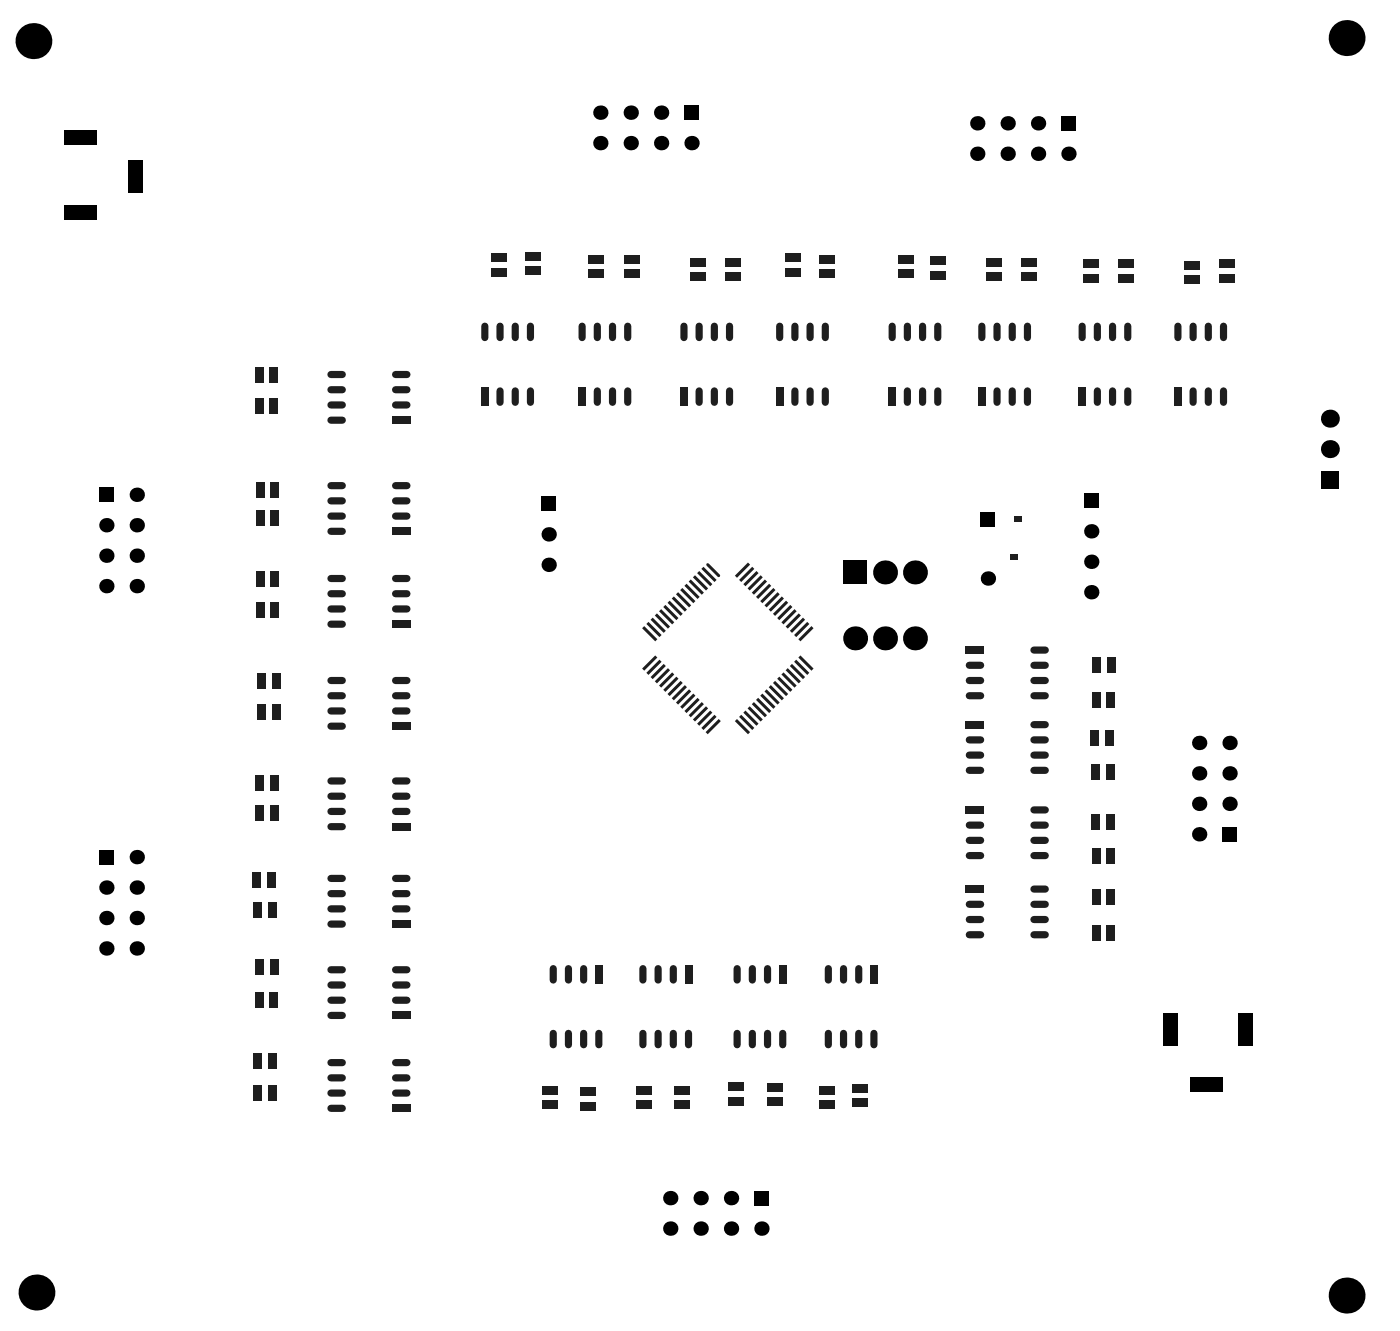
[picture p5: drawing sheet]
<svg xmlns="http://www.w3.org/2000/svg" width="389mm" height="369mm" viewBox="0 0 389 369" stroke-linecap="round" stroke-linejoin="round" font-family="sans-serif">
<g fill="#000">
<circle cx="9.3" cy="11.4" r="5"/>
<circle cx="373.9" cy="10.6" r="5"/>
<circle cx="166.7" cy="39.7" r="2"/>
<circle cx="166.7" cy="31.3" r="2"/>
<circle cx="175.2" cy="31.3" r="2"/>
<circle cx="175.2" cy="39.7" r="2"/>
<circle cx="183.6" cy="31.3" r="2"/>
<circle cx="183.6" cy="39.7" r="2"/>
<circle cx="192" cy="39.7" r="2"/>
<circle cx="271.4" cy="34.2" r="2"/>
<circle cx="279.8" cy="34.2" r="2"/>
<circle cx="288.3" cy="34.2" r="2"/>
<circle cx="271.4" cy="42.7" r="2"/>
<circle cx="279.8" cy="42.7" r="2"/>
<circle cx="288.3" cy="42.7" r="2"/>
<circle cx="296.7" cy="42.7" r="2"/>
<circle cx="369.3" cy="116.2" r="2.49"/>
<circle cx="38" cy="137.3" r="2"/>
<circle cx="369.3" cy="124.6" r="2.49"/>
<circle cx="29.5" cy="145.8" r="2"/>
<circle cx="29.5" cy="154.2" r="2"/>
<circle cx="38" cy="154.2" r="2"/>
<circle cx="38" cy="145.8" r="2"/>
<circle cx="152.4" cy="148.3" r="2"/>
<circle cx="152.4" cy="156.7" r="2"/>
<circle cx="245.8" cy="158.9" r="3.3"/>
<circle cx="254.1" cy="158.9" r="3.3"/>
<circle cx="303" cy="155.9" r="2"/>
<circle cx="303" cy="147.4" r="2"/>
<circle cx="29.5" cy="162.7" r="2"/>
<circle cx="38" cy="162.7" r="2"/>
<circle cx="237.5" cy="177.1" r="3.3"/>
<circle cx="245.8" cy="177.1" r="3.3"/>
<circle cx="254.1" cy="177.1" r="3.3"/>
<circle cx="274.3" cy="160.5" r="2"/>
<circle cx="303" cy="164.3" r="2"/>
<circle cx="333" cy="214.6" r="2"/>
<circle cx="333" cy="206.2" r="2"/>
<circle cx="341.4" cy="214.6" r="2"/>
<circle cx="341.4" cy="206.2" r="2"/>
<circle cx="38" cy="237.9" r="2"/>
<circle cx="333" cy="223.1" r="2"/>
<circle cx="333" cy="231.5" r="2"/>
<circle cx="341.4" cy="223.1" r="2"/>
<circle cx="29.5" cy="254.8" r="2"/>
<circle cx="29.5" cy="246.3" r="2"/>
<circle cx="38" cy="254.8" r="2"/>
<circle cx="38" cy="246.3" r="2"/>
<circle cx="29.5" cy="263.2" r="2"/>
<circle cx="38" cy="263.2" r="2"/>
<circle cx="186.1" cy="332.5" r="2"/>
<circle cx="194.6" cy="332.5" r="2"/>
<circle cx="203" cy="332.5" r="2"/>
<circle cx="10.1" cy="358.7" r="5"/>
<circle cx="186.1" cy="340.9" r="2"/>
<circle cx="194.6" cy="340.9" r="2"/>
<circle cx="203" cy="340.9" r="2"/>
<circle cx="211.4" cy="340.9" r="2"/>
<circle cx="373.9" cy="359.5" r="5"/>
</g>
<g fill="#000">
<path d="M190 29.3h4v4h-4z" fill-rule="evenodd"/>
<path d="M294.7 32.2h4v4h-4z" fill-rule="evenodd"/>
<path d="M17.9 36.1h9v3.9h-9z" fill-rule="evenodd"/>
<path d="M35.7 44.5h3.9v9h-3.9z" fill-rule="evenodd"/>
<path d="M17.9 57h9v4h-9z" fill-rule="evenodd"/>
<path d="M27.5 135.3h4v4h-4z" fill-rule="evenodd"/>
<path d="M366.8 130.6h5v5h-5z" fill-rule="evenodd"/>
<path d="M150.4 137.8h4v4h-4z" fill-rule="evenodd"/>
<path d="M234.1 155.5h6.7v6.7h-6.7z" fill-rule="evenodd"/>
<path d="M272.3 142.2h4v4h-4z" fill-rule="evenodd"/>
<path d="M301 137h4v4h-4z" fill-rule="evenodd"/>
<path d="M27.5 235.9h4v3.9h-4z" fill-rule="evenodd"/>
<path d="M339.4 229.5h4v4h-4z" fill-rule="evenodd"/>
<path d="M323 281.1h4v9h-4z" fill-rule="evenodd"/>
<path d="M343.9 281.1h4v9h-4z" fill-rule="evenodd"/>
<path d="M330.5 298.9h8.9v4h-8.9z" fill-rule="evenodd"/>
<path d="M209.5 330.5h3.9v4h-3.9z" fill-rule="evenodd"/>
</g>
<g fill="#1e1e1e">
<path d="M71 266.1h2.3v4.3h-2.3z" fill-rule="evenodd"/>
<path d="M71.1 158.4h2.4v4.3h-2.4z" fill-rule="evenodd"/>
<path d="M70.8 110.6h2.3v4.4h-2.3z" fill-rule="evenodd"/>
</g>
<g fill="none" stroke="#1e1e1e" stroke-width="2">
<path d="M134.6 90.5v3.2M147.3 90.5v3.2M91.9 112.4h3.2M91.9 103.9h3.2M91.9 139h3.2M91.9 147.4h3.2M91.9 173.2h3.2M91.9 164.8h3.2M91.9 160.5h3.2M91.9 193.1h3.2M91.9 201.5h3.2M91.9 221h3.2"/>
<path d="M91.9 248h3.2M91.9 273.3h3.2M91.9 269.1h3.2M91.9 294.9h3.2M91.9 281.8h3.2M91.9 307.6h3.2M91.9 303.3h3.2"/>
</g>
<path d="M146 69.9h4.3v2.4h-4.3z" fill-rule="evenodd" fill="#1e1e1e"/>
<path d="M161.6 90.5v3.2M174.3 90.5v3.2M153.6 286.8v3.1M162.1 286.8v3.1M166.3 286.8v3.1" fill="none" stroke="#1e1e1e" stroke-width="2"/>
<path d="M173.4 70.8h4.3v2.3h-4.3z" fill-rule="evenodd" fill="#1e1e1e"/>
<path d="M189.9 90.5v3.2M194.1 90.5v3.2M202.6 90.5v3.2M182.7 286.8v3.1M187 286.8v3.1M208.9 286.8v3.1" fill="none" stroke="#1e1e1e" stroke-width="2"/>
<path d="M213.1 300.6h4.3v2.3h-4.3z" fill-rule="evenodd" fill="#1e1e1e"/>
<path d="M216.5 90.5v3.2" fill="none" stroke="#1e1e1e" stroke-width="2"/>
<g fill="#1e1e1e">
<path d="M219.9 184.2l3.7 3.7-.6 .6-3.7-3.7z" fill-rule="evenodd"/>
<path d="M223 171.4l.6 .6-3.7 3.6-.6-.6z" fill-rule="evenodd"/>
</g>
<path d="M220.7 90.5v3.2" fill="none" stroke="#1e1e1e" stroke-width="2"/>
<g fill="#1e1e1e">
<path d="M227.4 305.4h4.4v2.4h-4.4z" fill-rule="evenodd"/>
<path d="M227.4 301.4h4.4v2.4h-4.4z" fill-rule="evenodd"/>
</g>
<path d="M229.2 90.5v3.2M230 286.8v3.1" fill="none" stroke="#1e1e1e" stroke-width="2"/>
<path d="M227.4 70.8h4.4v2.3h-4.4z" fill-rule="evenodd" fill="#1e1e1e"/>
<path d="M247.7 90.5v3.2M256.2 90.5v3.2M276.9 90.5v3.2M234.2 286.8v3.1M242.7 286.8v3.1" fill="none" stroke="#1e1e1e" stroke-width="2"/>
<g fill="#1e1e1e">
<path d="M273.9 75.6h4.3v2.3h-4.3z" fill-rule="evenodd"/>
<path d="M273.9 71.6h4.3v2.3h-4.3z" fill-rule="evenodd"/>
<path d="M280.5 153.8h2v1.7h-2z" fill-rule="evenodd"/>
<path d="M281.8 143.2h2v1.7h-2z" fill-rule="evenodd"/>
</g>
<path d="M281.1 90.5v3.2" fill="none" stroke="#1e1e1e" stroke-width="2"/>
<g fill="#1e1e1e">
<path d="M303.1 226h2.4v4.3h-2.4z" fill-rule="evenodd"/>
<path d="M303.1 212h2.4v4.4h-2.4z" fill-rule="evenodd"/>
<path d="M303.3 192.2h2.3v4.3h-2.3z" fill-rule="evenodd"/>
</g>
<path d="M304.7 90.5v3.2" fill="none" stroke="#1e1e1e" stroke-width="2"/>
<g fill="#1e1e1e">
<path d="M300.9 76h4.3v2.4h-4.3z" fill-rule="evenodd"/>
<path d="M300.9 72h4.3v2.4h-4.3z" fill-rule="evenodd"/>
<path d="M307.1 226h2.4v4.3h-2.4z" fill-rule="evenodd"/>
<path d="M307.1 212h2.4v4.4h-2.4z" fill-rule="evenodd"/>
<path d="M307.2 192.2h2.4v4.3h-2.4z" fill-rule="evenodd"/>
</g>
<path d="M308.9 90.5v3.2M331.3 90.5v3.2" fill="none" stroke="#1e1e1e" stroke-width="2"/>
<g fill="#1e1e1e">
<path d="M328.7 76.5h4.3v2.3h-4.3z" fill-rule="evenodd"/>
<path d="M328.7 72.5h4.3v2.3h-4.3z" fill-rule="evenodd"/>
</g>
<path d="M335.5 90.5v3.2" fill="none" stroke="#1e1e1e" stroke-width="2"/>
<g fill="#1e1e1e">
<path d="M70.9 275.4h2.3v4.3h-2.3z" fill-rule="evenodd"/>
<path d="M70.5 250.5h2.3v4.3h-2.3z" fill-rule="evenodd"/>
<path d="M71 223.4h2.3v4.4h-2.3z" fill-rule="evenodd"/>
<path d="M71 215h2.3v4.3h-2.3z" fill-rule="evenodd"/>
<path d="M71.5 195.6h2.4v4.3h-2.4z" fill-rule="evenodd"/>
<path d="M71.5 186.7h2.4v4.3h-2.4z" fill-rule="evenodd"/>
<path d="M71.1 167.3h2.4v4.3h-2.4z" fill-rule="evenodd"/>
<path d="M71.1 133.9h2.4v4.3h-2.4z" fill-rule="evenodd"/>
<path d="M71.1 141.5h2.4v4.3h-2.4z" fill-rule="evenodd"/>
<path d="M70.8 101.8h2.3v4.3h-2.3z" fill-rule="evenodd"/>
</g>
<g fill="none" stroke="#1e1e1e" stroke-width="2">
<path d="M91.9 116.6h3.2M91.9 108.2h3.2M91.9 134.8h3.2M91.9 143.2h3.2M91.9 169h3.2M91.9 197.3h3.2M91.9 188.8h3.2M91.9 216.7h3.2M91.9 229.4h3.2M91.9 225.2h3.2M91.9 256.4h3.2M91.9 252.2h3.2"/>
<path d="M91.9 243.8h3.2M91.9 277.6h3.2M91.9 299.1h3.2"/>
</g>
<path d="M133.6 107.5h2v5.1h-2z" fill-rule="evenodd" fill="#1e1e1e"/>
<path d="M147.3 108.5v3.1" fill="none" stroke="#1e1e1e" stroke-width="2"/>
<path d="M146 73.9h4.3v2.3h-4.3z" fill-rule="evenodd" fill="#1e1e1e"/>
<path d="M153.6 268.8v3.2M162.1 268.8v3.2" fill="none" stroke="#1e1e1e" stroke-width="2"/>
<g fill="#1e1e1e">
<path d="M160.6 107.5h2v5.1h-2z" fill-rule="evenodd"/>
<path d="M165.3 267.8h2v5.2h-2z" fill-rule="evenodd"/>
</g>
<path d="M174.3 108.5v3.1" fill="none" stroke="#1e1e1e" stroke-width="2"/>
<path d="M173.4 74.8h4.3v2.3h-4.3z" fill-rule="evenodd" fill="#1e1e1e"/>
<path d="M182.7 268.8v3.2" fill="none" stroke="#1e1e1e" stroke-width="2"/>
<g fill="#1e1e1e">
<path d="M183.1 183.1l.6 .5-3.6 3.7-.6-.6z" fill-rule="evenodd"/>
<path d="M180.1 172.6l3.6 3.6-.6 .6-3.6-3.6z" fill-rule="evenodd"/>
</g>
<path d="M187 268.8v3.2" fill="none" stroke="#1e1e1e" stroke-width="2"/>
<g fill="#1e1e1e">
<path d="M190.2 190.1l.6 .6-3.7 3.7-.6-.6z" fill-rule="evenodd"/>
<path d="M189 188.9l.6 .6-3.7 3.7-.5-.6z" fill-rule="evenodd"/>
<path d="M185.9 166.7l3.7 3.6-.6 .6-3.6-3.6z" fill-rule="evenodd"/>
<path d="M186.5 166.1l.6-.6 3.7 3.7-.6 .5z" fill-rule="evenodd"/>
<path d="M188.9 107.5h2v5.1h-2z" fill-rule="evenodd"/>
<path d="M197.2 197.2l.6 .6-3.6 3.6-.6-.6z" fill-rule="evenodd"/>
<path d="M196 196l.6 .6-3.6 3.6-.6-.6z" fill-rule="evenodd"/>
<path d="M193 159.6l3.6 3.7-.6 .6-3.6-3.7z" fill-rule="evenodd"/>
<path d="M194.2 158.5l3.6 3.6-.6 .6-3.6-3.7z" fill-rule="evenodd"/>
</g>
<path d="M194.1 108.5v3.1M202.6 108.5v3.1M208.9 268.8v3.2" fill="none" stroke="#1e1e1e" stroke-width="2"/>
<g fill="#1e1e1e">
<path d="M207 197.2l3.6 3.6-.5 .6-3.7-3.6z" fill-rule="evenodd"/>
<path d="M210.1 158.5l.5 .5-3.6 3.7-.6-.6z" fill-rule="evenodd"/>
<path d="M213.1 304.6h4.3v2.3h-4.3z" fill-rule="evenodd"/>
<path d="M214.1 190.1l3.6 3.7-.6 .6-3.6-3.7z" fill-rule="evenodd"/>
<path d="M217.1 165.5l.6 .6-3.6 3.6-.6-.5z" fill-rule="evenodd"/>
<path d="M215.5 107.5h2v5.1h-2z" fill-rule="evenodd"/>
<path d="M221.1 183.1l3.6 3.6-.5 .6-3.7-3.7z" fill-rule="evenodd"/>
<path d="M224.2 172.6l.5 .6-3.6 3.6-.6-.6z" fill-rule="evenodd"/>
</g>
<path d="M220.7 108.5v3.1M229.2 108.5v3.1M230 268.8v3.2" fill="none" stroke="#1e1e1e" stroke-width="2"/>
<path d="M227.4 74.8h4.4v2.3h-4.4z" fill-rule="evenodd" fill="#1e1e1e"/>
<path d="M234.2 268.8v3.2" fill="none" stroke="#1e1e1e" stroke-width="2"/>
<g fill="#1e1e1e">
<path d="M241.7 267.8h2v5.2h-2z" fill-rule="evenodd"/>
<path d="M246.7 107.5h2v5.1h-2z" fill-rule="evenodd"/>
</g>
<path d="M256.2 108.5v3.1M276.9 108.5v3.1M281.1 108.5v3.1" fill="none" stroke="#1e1e1e" stroke-width="2"/>
<g fill="#1e1e1e">
<path d="M303.3 235.3h2.3v4.3h-2.3z" fill-rule="evenodd"/>
<path d="M303.3 246.9h2.3v4.3h-2.3z" fill-rule="evenodd"/>
<path d="M303.4 182.5h2.3v4.3h-2.3z" fill-rule="evenodd"/>
</g>
<path d="M304.7 108.5v3.1" fill="none" stroke="#1e1e1e" stroke-width="2"/>
<g fill="#1e1e1e">
<path d="M307.2 235.3h2.4v4.3h-2.4z" fill-rule="evenodd"/>
<path d="M307.2 246.9h2.4v4.3h-2.4z" fill-rule="evenodd"/>
<path d="M307.4 182.5h2.3v4.3h-2.3z" fill-rule="evenodd"/>
</g>
<path d="M308.9 108.5v3.1M331.3 108.5v3.1M335.5 108.5v3.1" fill="none" stroke="#1e1e1e" stroke-width="2"/>
<g fill="#1e1e1e">
<path d="M302.8 202.7h2.4v4.4h-2.4z" fill-rule="evenodd"/>
<path d="M303.3 256.8h2.3v4.3h-2.3z" fill-rule="evenodd"/>
<path d="M306.8 202.7h2.3v4.4h-2.3z" fill-rule="evenodd"/>
<path d="M307.2 256.8h2.4v4.3h-2.4z" fill-rule="evenodd"/>
<path d="M74.4 292.3h2.3v4.3h-2.3z" fill-rule="evenodd"/>
<path d="M70.4 292.3h2.3v4.3h-2.3z" fill-rule="evenodd"/>
<path d="M75 266.1h2.3v4.3h-2.3z" fill-rule="evenodd"/>
<path d="M75.1 158.4h2.3v4.3h-2.3z" fill-rule="evenodd"/>
<path d="M74.8 110.6h2.3v4.4h-2.3z" fill-rule="evenodd"/>
</g>
<path d="M138.9 90.5v3.2" fill="none" stroke="#1e1e1e" stroke-width="2"/>
<g fill="#1e1e1e">
<path d="M136.3 70.4h4.3v2.3h-4.3z" fill-rule="evenodd"/>
<path d="M161.2 305.9h4.3v2.3h-4.3z" fill-rule="evenodd"/>
<path d="M150.6 305.4h4.3v2.4h-4.3z" fill-rule="evenodd"/>
<path d="M161.2 301.9h4.3v2.3h-4.3z" fill-rule="evenodd"/>
<path d="M150.6 301.4h4.3v2.4h-4.3z" fill-rule="evenodd"/>
</g>
<path d="M143.1 90.5v3.2M165.9 90.5v3.2M157.8 286.8v3.1" fill="none" stroke="#1e1e1e" stroke-width="2"/>
<g fill="#1e1e1e">
<path d="M163.3 70.8h4.3v2.3h-4.3z" fill-rule="evenodd"/>
<path d="M176.8 301.3h4.3v2.4h-4.3z" fill-rule="evenodd"/>
<path d="M187.3 301.3h4.4v2.4h-4.4z" fill-rule="evenodd"/>
</g>
<path d="M178.5 286.8v3.1M191.2 286.8v3.1" fill="none" stroke="#1e1e1e" stroke-width="2"/>
<g fill="#1e1e1e">
<path d="M191.4 191.3l.5 .6-3.6 3.6-.6-.6z" fill-rule="evenodd"/>
<path d="M184.3 184.2l.6 .6-3.7 3.7-.5-.6z" fill-rule="evenodd"/>
<path d="M181.2 171.4l3.7 3.6-.6 .6-3.6-3.6z" fill-rule="evenodd"/>
<path d="M188.3 164.3l3.6 3.7-.5 .6-3.7-3.7z" fill-rule="evenodd"/>
</g>
<path d="M170.1 90.5v3.2" fill="none" stroke="#1e1e1e" stroke-width="2"/>
<path d="M202.1 300.5h4.3v2.3h-4.3z" fill-rule="evenodd" fill="#1e1e1e"/>
<path d="M204.7 286.8v3.1M213.1 286.8v3.1M217.4 286.8v3.1" fill="none" stroke="#1e1e1e" stroke-width="2"/>
<g fill="#1e1e1e">
<path d="M205.8 198.4l3.7 3.6-.6 .6-3.7-3.7z" fill-rule="evenodd"/>
<path d="M212.9 191.3l3.6 3.6-.6 .6-3.6-3.6z" fill-rule="evenodd"/>
<path d="M215.9 164.3l.6 .6-3.6 3.7-.6-.6z" fill-rule="evenodd"/>
<path d="M208.9 157.3l.6 .6-3.7 3.6-.6-.6z" fill-rule="evenodd"/>
</g>
<path d="M198.4 90.5v3.2" fill="none" stroke="#1e1e1e" stroke-width="2"/>
<g fill="#1e1e1e">
<path d="M201.3 75.6h4.3v2.3h-4.3z" fill-rule="evenodd"/>
<path d="M201.3 71.6h4.3v2.3h-4.3z" fill-rule="evenodd"/>
<path d="M236.7 300.9h4.3v2.3h-4.3z" fill-rule="evenodd"/>
</g>
<path d="M225 90.5v3.2M269.2 259.4h3.1M269.2 255.2h3.1M238.5 286.8v3.1" fill="none" stroke="#1e1e1e" stroke-width="2"/>
<path d="M268.2 245.7h5.1v2h-5.1z" fill-rule="evenodd" fill="#1e1e1e"/>
<path d="M269.2 213.8h3.1M269.2 205.3h3.1M269.2 233.2h3.1M269.2 229h3.1" fill="none" stroke="#1e1e1e" stroke-width="2"/>
<path d="M268.2 200.1h5.1v2h-5.1z" fill-rule="evenodd" fill="#1e1e1e"/>
<path d="M269.2 193.1h3.1" fill="none" stroke="#1e1e1e" stroke-width="2"/>
<path d="M268.2 179.4h5.1v2h-5.1z" fill-rule="evenodd" fill="#1e1e1e"/>
<path d="M252 90.5v3.2M260.4 90.5v3.2M272.6 90.5v3.2" fill="none" stroke="#1e1e1e" stroke-width="2"/>
<g fill="#1e1e1e">
<path d="M249.4 70.8h4.3v2.3h-4.3z" fill-rule="evenodd"/>
<path d="M258.2 71.2h4.4v2.3h-4.4z" fill-rule="evenodd"/>
</g>
<path d="M285.3 90.5v3.2M300.5 90.5v3.2M287.1 193.1h3.2M287.1 180.4h3.2M287.1 213.8h3.2M287.1 205.3h3.2M287.1 201.1h3.2M287.1 233.2h3.2M287.1 229h3.2M287.1 259.4h3.2M287.1 255.2h3.2M287.1 246.7h3.2" fill="none" stroke="#1e1e1e" stroke-width="2"/>
<g fill="#1e1e1e">
<path d="M283.6 75.6h4.3v2.3h-4.3z" fill-rule="evenodd"/>
<path d="M283.6 71.6h4.3v2.3h-4.3z" fill-rule="evenodd"/>
</g>
<path d="M313.2 90.5v3.2M327.1 90.5v3.2" fill="none" stroke="#1e1e1e" stroke-width="2"/>
<g fill="#1e1e1e">
<path d="M310.6 76h4.3v2.4h-4.3z" fill-rule="evenodd"/>
<path d="M310.6 72h4.3v2.4h-4.3z" fill-rule="evenodd"/>
</g>
<path d="M339.8 90.5v3.2" fill="none" stroke="#1e1e1e" stroke-width="2"/>
<g fill="#1e1e1e">
<path d="M338.4 76h4.4v2.4h-4.4z" fill-rule="evenodd"/>
<path d="M338.4 72h4.4v2.4h-4.4z" fill-rule="evenodd"/>
<path d="M74.4 301.2h2.3v4.3h-2.3z" fill-rule="evenodd"/>
<path d="M70.4 301.2h2.3v4.3h-2.3z" fill-rule="evenodd"/>
<path d="M74.9 275.4h2.3v4.3h-2.3z" fill-rule="evenodd"/>
<path d="M74.2 242h2.3v4.4h-2.3z" fill-rule="evenodd"/>
<path d="M70.2 242h2.3v4.4h-2.3z" fill-rule="evenodd"/>
<path d="M74.5 250.5h2.3v4.3h-2.3z" fill-rule="evenodd"/>
<path d="M75 223.4h2.3v4.4h-2.3z" fill-rule="evenodd"/>
<path d="M75 215h2.3v4.3h-2.3z" fill-rule="evenodd"/>
<path d="M75.5 195.6h2.4v4.3h-2.4z" fill-rule="evenodd"/>
<path d="M75.5 186.7h2.4v4.3h-2.4z" fill-rule="evenodd"/>
<path d="M75.1 167.3h2.3v4.3h-2.3z" fill-rule="evenodd"/>
<path d="M75.1 133.9h2.3v4.3h-2.3z" fill-rule="evenodd"/>
<path d="M75.1 141.5h2.3v4.3h-2.3z" fill-rule="evenodd"/>
<path d="M74.8 101.8h2.3v4.3h-2.3z" fill-rule="evenodd"/>
</g>
<path d="M138.9 108.5v3.1" fill="none" stroke="#1e1e1e" stroke-width="2"/>
<path d="M136.3 74.3h4.3v2.4h-4.3z" fill-rule="evenodd" fill="#1e1e1e"/>
<path d="M143.1 108.5v3.1M165.9 108.5v3.1M157.8 268.8v3.2" fill="none" stroke="#1e1e1e" stroke-width="2"/>
<g fill="#1e1e1e">
<path d="M163.3 74.8h4.3v2.3h-4.3z" fill-rule="evenodd"/>
<path d="M176.8 305.3h4.3v2.3h-4.3z" fill-rule="evenodd"/>
<path d="M187.3 305.3h4.4v2.3h-4.4z" fill-rule="evenodd"/>
<path d="M190.2 267.8h2v5.2h-2z" fill-rule="evenodd"/>
</g>
<path d="M178.5 268.8v3.2" fill="none" stroke="#1e1e1e" stroke-width="2"/>
<g fill="#1e1e1e">
<path d="M193.7 193.6l.6 .6-3.7 3.7-.5-.6z" fill-rule="evenodd"/>
<path d="M192.5 192.5l.6 .6-3.6 3.6-.6-.6z" fill-rule="evenodd"/>
<path d="M187.8 187.8l.6 .6-3.6 3.6-.6-.6z" fill-rule="evenodd"/>
<path d="M186.7 186.6l.5 .6-3.6 3.6-.6-.6z" fill-rule="evenodd"/>
<path d="M185.5 185.4l.6 .6-3.7 3.6-.6-.5z" fill-rule="evenodd"/>
<path d="M182 181.9l.5 .6-3.6 3.6-.6-.6z" fill-rule="evenodd"/>
<path d="M178.9 173.7l3.6 3.7-.5 .6-3.7-3.7z" fill-rule="evenodd"/>
<path d="M182.4 170.2l3.7 3.7-.6 .6-3.7-3.7z" fill-rule="evenodd"/>
<path d="M183.6 169l3.6 3.7-.5 .6-3.7-3.7z" fill-rule="evenodd"/>
<path d="M184.8 167.9l3.6 3.6-.6 .6-3.6-3.6z" fill-rule="evenodd"/>
<path d="M188.9 163.8l.6-.6 3.6 3.6-.6 .6z" fill-rule="evenodd"/>
<path d="M190.6 162l3.7 3.6-.6 .6-3.6-3.6z" fill-rule="evenodd"/>
</g>
<path d="M170.1 108.5v3.1" fill="none" stroke="#1e1e1e" stroke-width="2"/>
<g fill="#1e1e1e">
<path d="M202.1 304.5h4.3v2.3h-4.3z" fill-rule="evenodd"/>
<path d="M216.4 267.8h2v5.2h-2z" fill-rule="evenodd"/>
</g>
<path d="M204.7 268.8v3.2M213.1 268.8v3.2" fill="none" stroke="#1e1e1e" stroke-width="2"/>
<g fill="#1e1e1e">
<path d="M217.6 186.6l3.6 3.6-.6 .6-3.6-3.6z" fill-rule="evenodd"/>
<path d="M216.4 187.8l3.6 3.6-.5 .6-3.7-3.6z" fill-rule="evenodd"/>
<path d="M215.2 188.9l3.7 3.7-.6 .6-3.7-3.7z" fill-rule="evenodd"/>
<path d="M211.7 192.5l3.6 3.6-.5 .6-3.7-3.6z" fill-rule="evenodd"/>
<path d="M210.5 193.6l3.7 3.7-.6 .6-3.7-3.7z" fill-rule="evenodd"/>
<path d="M209.4 194.8l3.6 3.7-.6 .6-3.6-3.7z" fill-rule="evenodd"/>
<path d="M208.2 196l3.6 3.6-.6 .6-3.6-3.6z" fill-rule="evenodd"/>
<path d="M204.7 199.5l3.6 3.7-.6 .6-3.6-3.7z" fill-rule="evenodd"/>
<path d="M199.6 199.5l.6 .6-3.7 3.7-.6-.6z" fill-rule="evenodd"/>
<path d="M207.7 156.1l.6 .6-3.6 3.6-.6-.5z" fill-rule="evenodd"/>
<path d="M211.2 159.6l.6 .6-3.6 3.7-.6-.6z" fill-rule="evenodd"/>
<path d="M212.4 160.8l.6 .6-3.6 3.6-.6-.5z" fill-rule="evenodd"/>
<path d="M213.6 162l.6 .6-3.7 3.6-.6-.6z" fill-rule="evenodd"/>
<path d="M214.8 163.2l.5 .6-3.6 3.6-.6-.6z" fill-rule="evenodd"/>
<path d="M218.3 166.7l.6 .6-3.7 3.6-.6-.6z" fill-rule="evenodd"/>
<path d="M219.5 167.9l.5 .6-3.6 3.6-.6-.6z" fill-rule="evenodd"/>
<path d="M220.6 169l.6 .6-3.6 3.7-.6-.6z" fill-rule="evenodd"/>
</g>
<path d="M196.5 156.7l3.1 3.1" fill="none" stroke="#1e1e1e" stroke-width=".83"/>
<path d="M198.4 108.5v3.1" fill="none" stroke="#1e1e1e" stroke-width="2"/>
<path d="M236.7 304.9h4.3v2.3h-4.3z" fill-rule="evenodd" fill="#1e1e1e"/>
<path d="M225 108.5v3.1M269.2 237.4h3.1M269.2 250.9h3.1M238.5 268.8v3.2" fill="none" stroke="#1e1e1e" stroke-width="2"/>
<path d="M268.2 223.8h5.1v2h-5.1z" fill-rule="evenodd" fill="#1e1e1e"/>
<path d="M252 108.5v3.1M260.4 108.5v3.1M269.2 184.6h3.1M269.2 188.8h3.1M269.2 209.5h3.1" fill="none" stroke="#1e1e1e" stroke-width="2"/>
<g fill="#1e1e1e">
<path d="M271.6 107.5h2v5.1h-2z" fill-rule="evenodd"/>
<path d="M249.4 74.8h4.3v2.3h-4.3z" fill-rule="evenodd"/>
<path d="M258.2 75.2h4.4v2.3h-4.4z" fill-rule="evenodd"/>
</g>
<path d="M285.3 108.5v3.1M287.1 184.6h3.2M287.1 188.8h3.2M287.1 209.5h3.2M287.1 237.4h3.2M287.1 224.8h3.2M287.1 250.9h3.2" fill="none" stroke="#1e1e1e" stroke-width="2"/>
<g fill="#1e1e1e">
<path d="M299.5 107.5h2v5.1h-2z" fill-rule="evenodd"/>
<path d="M326.1 107.5h2v5.1h-2z" fill-rule="evenodd"/>
</g>
<path d="M313.2 108.5v3.1M339.8 108.5v3.1" fill="none" stroke="#1e1e1e" stroke-width="2"/>
<path d="M108.8 306.6h5.2v2h-5.2z" fill-rule="evenodd" fill="#1e1e1e"/>
<path d="M109.8 294.9h3.2M109.8 303.3h3.2" fill="none" stroke="#1e1e1e" stroke-width="2"/>
<path d="M108.8 280.8h5.2v2h-5.2z" fill-rule="evenodd" fill="#1e1e1e"/>
<path d="M109.8 221h3.2M109.8 248h3.2M109.8 273.3h3.2M109.8 269.1h3.2" fill="none" stroke="#1e1e1e" stroke-width="2"/>
<path d="M108.8 200.5h5.2v2h-5.2z" fill-rule="evenodd" fill="#1e1e1e"/>
<path d="M109.8 193.1h3.2" fill="none" stroke="#1e1e1e" stroke-width="2"/>
<path d="M108.8 172.2h5.2v2h-5.2z" fill-rule="evenodd" fill="#1e1e1e"/>
<path d="M109.8 164.8h3.2M109.8 160.5h3.2" fill="none" stroke="#1e1e1e" stroke-width="2"/>
<path d="M108.8 146.4h5.2v2h-5.2z" fill-rule="evenodd" fill="#1e1e1e"/>
<path d="M109.8 112.4h3.2M109.8 103.9h3.2M109.8 139h3.2" fill="none" stroke="#1e1e1e" stroke-width="2"/>
<g fill="#1e1e1e">
<path d="M198.4 198.4l.6 .5-3.7 3.7-.5-.6z" fill-rule="evenodd"/>
<path d="M195.3 157.3l3.7 3.6-.6 .6-3.6-3.6z" fill-rule="evenodd"/>
<path d="M191.6 75.6h4.3v2.3h-4.3z" fill-rule="evenodd"/>
<path d="M218.2 70.4h4.3v2.3h-4.3z" fill-rule="evenodd"/>
<path d="M191.6 71.6h4.3v2.3h-4.3z" fill-rule="evenodd"/>
</g>
<path d="M109.8 277.6h3.2M109.8 299.1h3.2" fill="none" stroke="#1e1e1e" stroke-width="2"/>
<path d="M108.8 255.4h5.2v2h-5.2z" fill-rule="evenodd" fill="#1e1e1e"/>
<path d="M109.8 252.2h3.2M109.8 243.8h3.2" fill="none" stroke="#1e1e1e" stroke-width="2"/>
<path d="M108.8 228.4h5.2v2h-5.2z" fill-rule="evenodd" fill="#1e1e1e"/>
<path d="M109.8 134.8h3.2M109.8 143.2h3.2M109.8 169h3.2M109.8 197.3h3.2M109.8 188.8h3.2M109.8 216.7h3.2M109.8 225.2h3.2" fill="none" stroke="#1e1e1e" stroke-width="2"/>
<path d="M108.8 115.6h5.2v2h-5.2z" fill-rule="evenodd" fill="#1e1e1e"/>
<path d="M109.8 108.2h3.2" fill="none" stroke="#1e1e1e" stroke-width="2"/>
<g fill="#1e1e1e">
<path d="M221.7 182.5l.6-.6 3.6 3.6-.6 .6z" fill-rule="evenodd"/>
<path d="M218.8 185.4l3.6 3.7-.6 .5-3.6-3.6z" fill-rule="evenodd"/>
<path d="M194.9 194.8l.6 .6-3.7 3.7-.6-.6z" fill-rule="evenodd"/>
<path d="M221.8 170.2l.6 .6-3.6 3.7-.6-.6z" fill-rule="evenodd"/>
<path d="M225.3 173.7l.6 .6-3.6 3.7-.6-.6z" fill-rule="evenodd"/>
<path d="M191.8 160.8l3.7 3.7-.6 .5-3.7-3.6z" fill-rule="evenodd"/>
<path d="M218.2 74.3h4.3v2.4h-4.3z" fill-rule="evenodd"/>
</g>
</svg>
